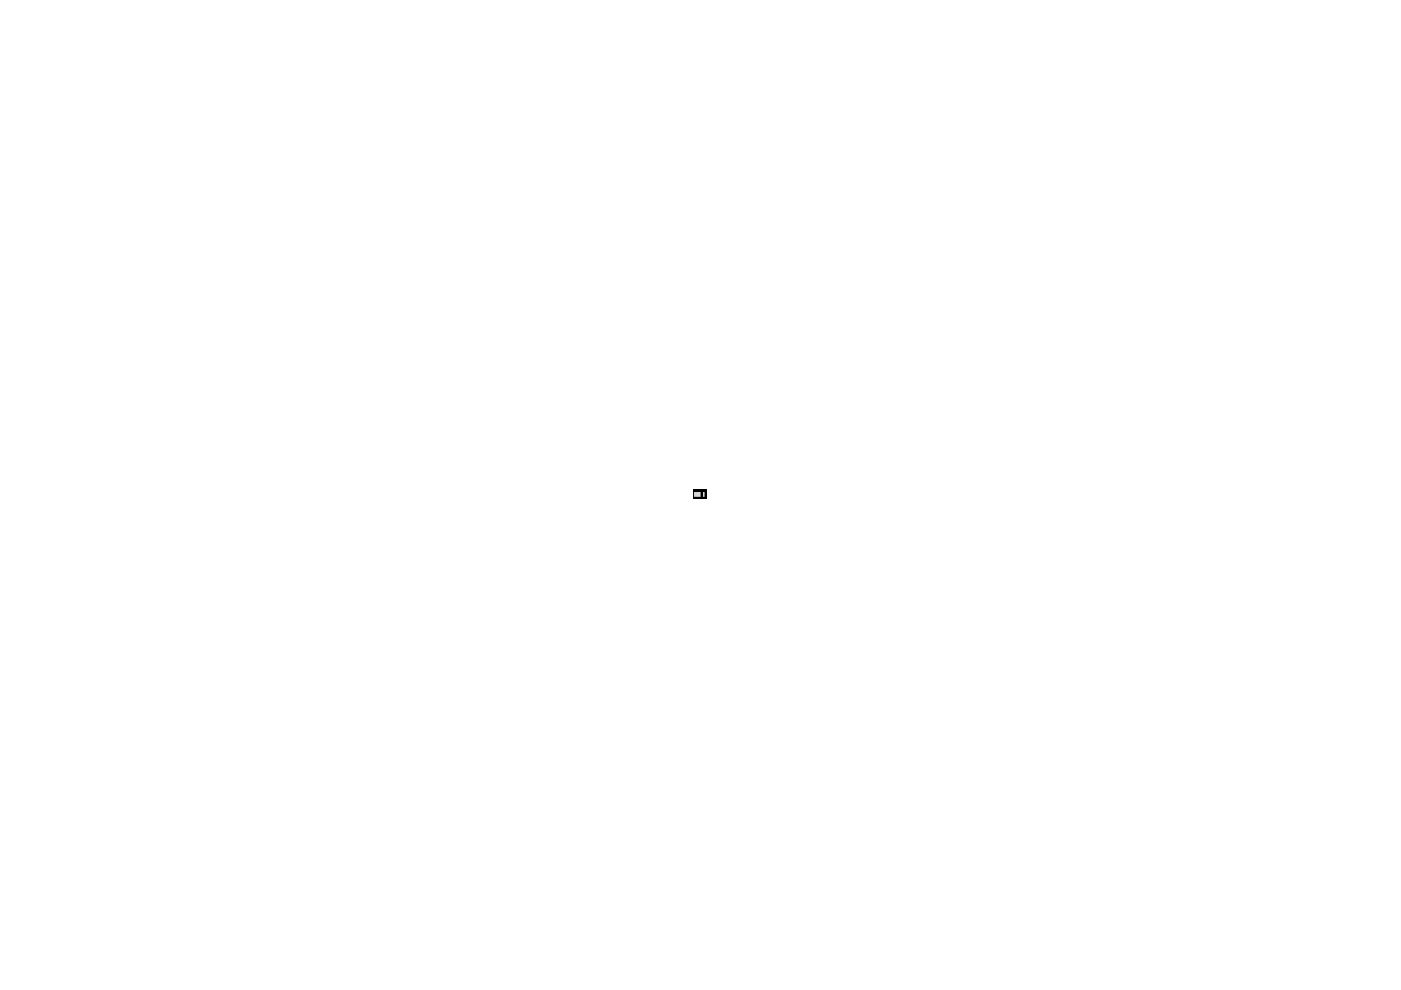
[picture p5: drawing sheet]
<svg xmlns="http://www.w3.org/2000/svg" width="297mm" height="210mm" viewBox="0 0 297 210" stroke-linecap="round" stroke-linejoin="round" font-family="sans-serif">
<path d="M147 103.9h2.8" fill="none" stroke="#daeef3" stroke-width=".21"/>
<path d="M147 104.1h2.8" fill="none" stroke="#4bacc6" stroke-width=".21"/>
<path d="M147 104.2h2.8M147 104.3h2.8M147 104.4h2.8M147 104.5h2.8M147 104.6h2.8M147 104.7h2.8M147 104.8h2.8M147 104.9h2.8M147 105h2.8M147 105.2h2.8M147 105.3h2.8M147 105.4h2.8" fill="none" stroke="#d9d9d9" stroke-width=".21"/>
<g fill="#ffc">
<path d="M149.5 105.5h.3z"/>
<path d="M149.5 105.5l.3 .1z"/>
</g>
<path d="M147 105.8h2.8" fill="none" stroke="#daeef3" stroke-width=".21"/>
<path d="M147 103.9h2.8v1.9h-2.8M147 103.9h2.8M147 104h2.8M147 104.1h2.8M147 105.5h2.8M147 105.6h2.8M148.6 103.9v.1M148.6 104.1v1.6M148.9 104.1v1.4M149.5 104.1v1.5M149.8 104.1h-2.8v1.6h2.8" fill="none" stroke="#000" stroke-width=".21"/>
<path d="M147 104.1v1.6zM148.6 103.9v.1zM148.6 104.1v1.6zM148.9 104.1v1.4zM149.5 104.1v1.5zM149.8 103.9v1.9z" fill="#000"/>
</svg>
